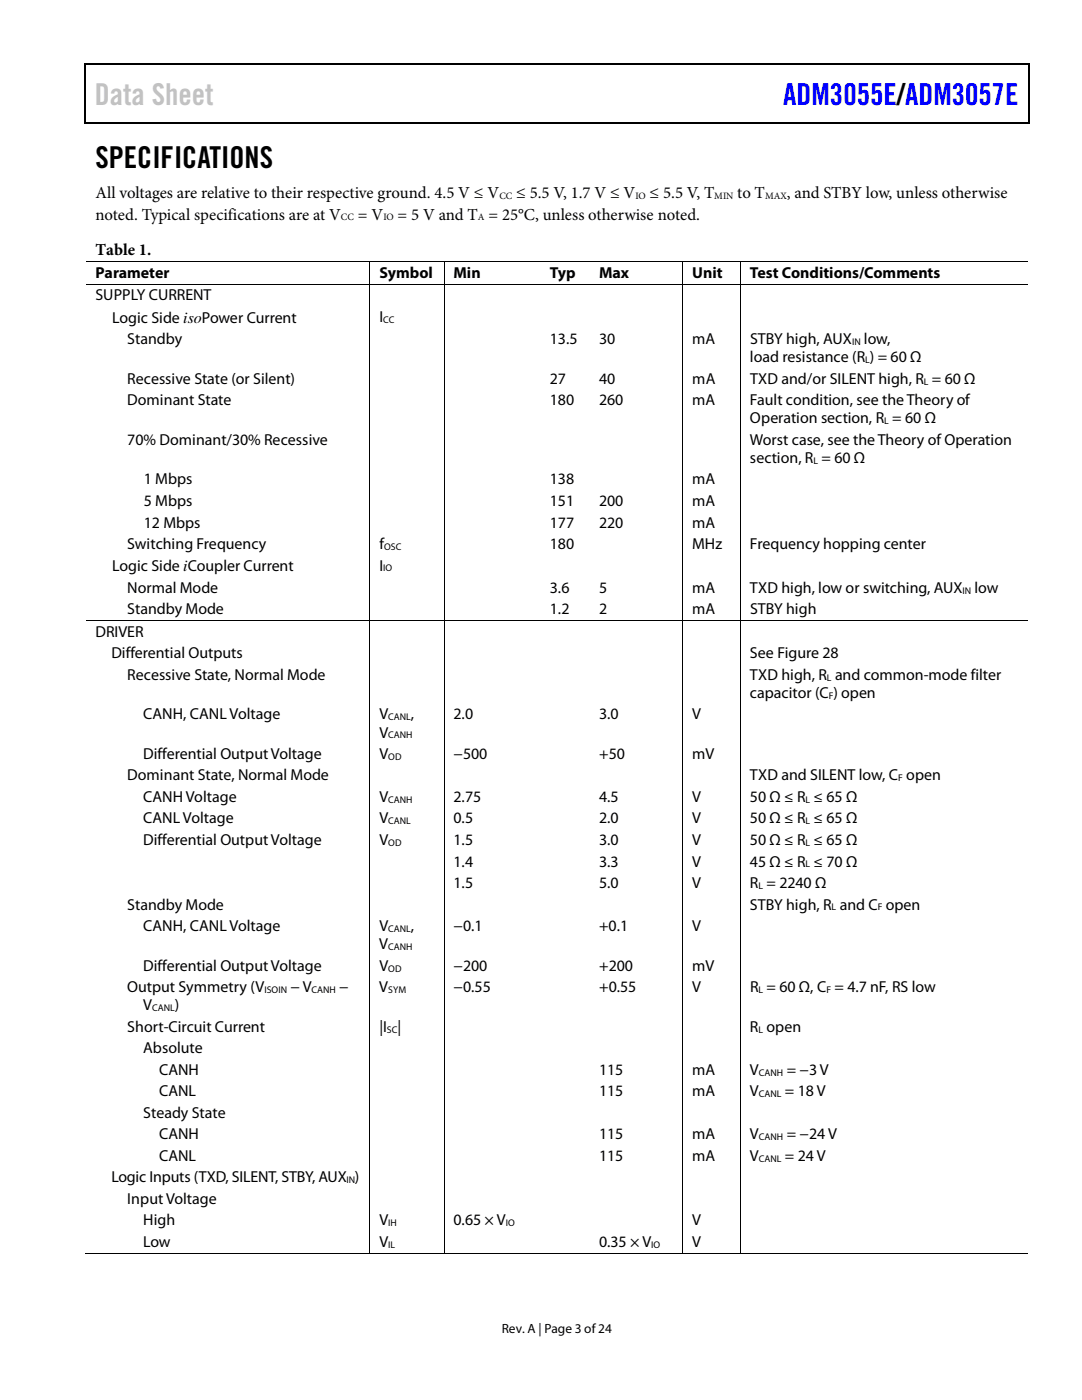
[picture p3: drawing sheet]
<svg xmlns="http://www.w3.org/2000/svg" width="216mm" height="279mm" viewBox="0 0 216 279" stroke-linecap="round" stroke-linejoin="round" font-family="sans-serif">
<defs><g id="words">
<text font-size="6" fill="#c1c1c1" x="18.9" y="20.9">Data Sheet</text>
<text font-size="6" fill="#00f" x="156.3" y="20.9">ADM3055E/ADM3057E</text>
<text font-size="6" x="19" y="33.6">SPECIFICATIONS</text>
<g font-size="3.3">
<text x="19" y="39.5">All voltages are relative to their respective ground. 4.5 V ≤ V</text>
<text x="103" y="39.5">≤ 5.5 V, 1.7 V ≤ V</text>
<text x="129.6" y="39.5">≤ 5.5 V, T</text>
<text x="147.1" y="39.5">to T</text>
<text x="157" y="39.5">, and STBY low, unless otherwise</text>
<text x="19.1" y="43.8">noted. Typical specifications are at V</text>
<text x="71.4" y="43.8">= V</text>
<text x="79.3" y="43.8">= 5 V and T = 25°C, unless otherwise noted.</text>
<text x="19.1" y="50.9">Table 1.</text>
</g>
<g font-size="3.2">
<text x="19" y="55.5">Parameter</text>
<text x="19" y="59.9">SUPPLY CURRENT</text>
<text x="75.7" y="55.5">Symbol</text>
<text x="90.5" y="55.5">Min</text>
<text x="109.7" y="55.5">Typ</text>
<text x="119.6" y="55.5">Max</text>
<text x="138.1" y="55.5">Unit</text>
<text x="149.7" y="55.5">Test Conditions/Comments</text>
<text x="22.4" y="64.4">Logic Side isoPower Current</text>
<text x="75.7" y="64.3">I</text>
<text x="25.4" y="68.7">Standby</text>
<text x="109.7" y="68.7">13.5</text>
<text x="119.6" y="68.7">30</text>
<text x="138.1" y="68.7">mA</text>
<text x="149.7" y="68.7">STBY high, AUX</text>
<text x="172.4" y="68.7">low,</text>
<text x="25.4" y="76.6">Recessive State (or Silent)</text>
<text x="109.7" y="76.6">27</text>
<text x="119.6" y="76.6">40</text>
<text x="138.1" y="76.6">mA</text>
<text x="149.6" y="72.3">load resistance (R ) = 60 Ω</text>
<text x="149.7" y="76.6">TXD and/or SILENT high, R = 60 Ω</text>
<text x="25.4" y="80.9">Dominant State</text>
<text x="109.7" y="80.9">180</text>
<text x="119.5" y="80.9">260</text>
<text x="138.1" y="80.9">mA</text>
<text x="149.6" y="80.9">Fault condition, see the Theory of</text>
<text x="25.4" y="88.8">70% Dominant/30% Recessive</text>
<text x="149.6" y="84.5">Operation section, R = 60 Ω</text>
<text x="149.6" y="88.8">Worst case, see the Theory of Operation</text>
<text x="149.6" y="92.4">section, R = 60 Ω</text>
<text x="28.7" y="96.7">1 Mbps</text>
<text x="28.7" y="101">5 Mbps</text>
<text x="109.7" y="96.7">138</text>
<text x="109.7" y="101">151</text>
<text x="119.5" y="101">200</text>
<text x="138.1" y="96.7">mA</text>
<text x="138.1" y="101">mA</text>
<text x="28.7" y="105.3">12 Mbps</text>
<text x="109.7" y="105.3">177</text>
<text x="119.5" y="105.3">220</text>
<text x="138.1" y="105.3">mA</text>
<text x="25.4" y="109.6">Switching Frequency</text>
<text x="75.7" y="109.6">f</text>
<text x="75.7" y="113.9">I</text>
<text x="109.7" y="109.6">180</text>
<text x="138.1" y="109.6">MHz</text>
<text x="149.6" y="109.6">Frequency hopping center</text>
<text x="22.4" y="114">Logic Side iCoupler Current</text>
<text x="25.4" y="118.3">Normal Mode</text>
<text x="109.7" y="118.3">3.6</text>
<text x="119.5" y="118.3">5</text>
<text x="138.1" y="118.3">mA</text>
<text x="149.7" y="118.3">TXD high, low or switching, AUX</text>
<text x="194.4" y="118.3">low</text>
<text x="25.4" y="122.6">Standby Mode</text>
<text x="109.7" y="122.6">1.2</text>
<text x="119.6" y="122.6">2</text>
<text x="138.1" y="122.6">mA</text>
<text x="149.7" y="122.6">STBY high</text>
<text x="19" y="127.1">DRIVER</text>
<text x="22.2" y="131.4">Differential Outputs</text>
<text x="149.6" y="131.4">See Figure 28</text>
<text x="25.4" y="135.7">Recessive State, Normal Mode</text>
<text x="149.6" y="135.7">TXD high, R and common-mode filter</text>
<text x="28.6" y="143.6">CANH, CANLVoltage</text>
<text x="75.7" y="143.6">V</text>
<text x="82" y="143.6">,</text>
<text x="90.5" y="143.6">2.0</text>
<text x="119.5" y="143.6">3.0</text>
<text x="138.1" y="143.6">V</text>
<text x="149.6" y="139.3">capacitor (C ) open</text>
<text x="75.7" y="147.2">V</text>
<text x="25.4" y="155.7">Dominant State, Normal Mode</text>
<text x="28.6" y="151.5">Differential Output Voltage</text>
<text x="75.7" y="151.5">V</text>
<text x="90.5" y="151.5">−500</text>
<text x="119.5" y="151.5">+50</text>
<text x="138.1" y="151.5">mV</text>
<text x="149.6" y="155.7">TXD and SILENT low, C open</text>
<text x="28.6" y="160.1">CANH Voltage</text>
<text x="75.7" y="160.1">V</text>
<text x="90.5" y="160.1">2.75</text>
<text x="119.5" y="160.1">4.5</text>
<text x="138.1" y="160.1">V</text>
<text x="149.6" y="160.1">50 Ω ≤ R ≤ 65 Ω</text>
<text x="28.6" y="164.3">CANL Voltage</text>
<text x="75.7" y="164.3">V</text>
<text x="90.5" y="164.3">0.5</text>
<text x="119.5" y="164.3">2.0</text>
<text x="138.1" y="164.3">V</text>
<text x="149.6" y="164.3">50 Ω ≤ R ≤ 65 Ω</text>
<text x="28.6" y="168.7">Differential Output Voltage</text>
<text x="75.7" y="168.7">V</text>
<text x="90.5" y="168.7">1.5</text>
<text x="90.5" y="172.9">1.4</text>
<text x="119.5" y="168.7">3.0</text>
<text x="119.5" y="172.9">3.3</text>
<text x="138.1" y="168.7">V</text>
<text x="138.1" y="172.9">V</text>
<text x="149.6" y="168.7">50 Ω ≤ R ≤ 65 Ω</text>
<text x="149.6" y="172.9">45 Ω ≤ R ≤ 70 Ω</text>
<text x="90.5" y="177.2">1.5</text>
<text x="119.5" y="177.2">5.0</text>
<text x="138.1" y="177.2">V</text>
<text x="149.6" y="177.2">R = 2240 Ω</text>
<text x="25.4" y="181.5">Standby Mode</text>
<text x="28.6" y="185.8">CANH, CANLVoltage</text>
<text x="75.7" y="185.8">V</text>
<text x="82" y="185.8">,</text>
<text x="90.5" y="185.8">−0.1</text>
<text x="119.5" y="185.8">+0.1</text>
<text x="138.1" y="185.8">V</text>
<text x="149.6" y="181.5">STBY high, R and C open</text>
<text x="75.7" y="189.4">V</text>
<text x="25.4" y="198">Output Symmetry (V</text>
<text x="28.6" y="193.7">Differential Output Voltage</text>
<text x="58" y="198">− V</text>
<text x="67.6" y="198">−</text>
<text x="75.7" y="198">V</text>
<text x="75.7" y="193.7">V</text>
<text x="90.5" y="193.7">−200</text>
<text x="90.5" y="198">−0.55</text>
<text x="119.5" y="193.7">+200</text>
<text x="119.6" y="198">+0.55</text>
<text x="138.1" y="193.7">mV</text>
<text x="138.1" y="198">V</text>
<text x="149.7" y="198">R = 60 Ω, C = 4.7 nF, RS low</text>
<text x="28.6" y="201.6">V</text>
<text x="34.9" y="201.6">)</text>
<text x="25.4" y="205.9">Short-Circuit Current</text>
<text x="75.7" y="205.9">|I |</text>
<text x="149.6" y="205.9">R open</text>
<text x="28.6" y="210.2">Absolute</text>
<text x="31.7" y="214.5">CANH</text>
<text x="119.5" y="214.5">115</text>
<text x="138.1" y="214.5">mA</text>
<text x="149.6" y="214.5">V</text>
<text x="157" y="214.5">= −3 V</text>
<text x="31.7" y="218.8">CANL</text>
<text x="119.5" y="218.8">115</text>
<text x="138.1" y="218.8">mA</text>
<text x="149.6" y="218.8">V</text>
<text x="156.6" y="218.8">= 18 V</text>
<text x="28.6" y="223.1">Steady State</text>
<text x="31.7" y="227.4">CANH</text>
<text x="119.5" y="227.4">115</text>
<text x="138.1" y="227.4">mA</text>
<text x="149.6" y="227.4">V</text>
<text x="157" y="227.4">= −24V</text>
<text x="31.7" y="231.7">CANL</text>
<text x="119.5" y="231.7">115</text>
<text x="138.1" y="231.7">mA</text>
<text x="149.6" y="231.7">V</text>
<text x="156.6" y="231.7">= 24V</text>
<text x="22.2" y="236">Logic Inputs (TXD, SILENT, STBY, AUX )</text>
<text x="25.4" y="240.3">Input Voltage</text>
<text x="28.6" y="244.6">High</text>
<text x="75.7" y="244.6">V</text>
<text x="90.5" y="244.6">0.65 × V</text>
<text x="138.1" y="244.6">V</text>
<text x="28.6" y="248.9">Low</text>
<text x="75.7" y="248.9">V</text>
<text x="119.5" y="248.9">0.35 × V</text>
<text x="138.1" y="248.9">V</text>
</g>
<text font-size="2.7" x="100.1" y="266">Rev. A | Page 3 of24</text>
<g font-size="1.9">
<text x="99.7" y="39.7">CC</text>
<text x="126.8" y="39.7">IO</text>
<text x="142.5" y="39.7">MIN</text>
<text x="152.7" y="39.7">MAX</text>
<text x="68" y="44">CC</text>
<text x="76.5" y="44">IO</text>
<text x="95.4" y="44">A</text>
<text x="76.5" y="64.4">CC</text>
<text x="170" y="68.9">IN</text>
<text x="172.6" y="72.5">L</text>
<text x="184.4" y="76.8">L</text>
<text x="176.4" y="84.7">L</text>
<text x="162.3" y="92.5">L</text>
<text x="76.6" y="109.7">OSC</text>
<text x="76.5" y="114">IO</text>
<text x="192.1" y="118.5">IN</text>
<text x="165" y="135.8">L</text>
<text x="77.5" y="143.7">CANL</text>
<text x="165.4" y="139.4">F</text>
<text x="77.5" y="147.4">CANH</text>
<text x="77.5" y="151.6">OD</text>
<text x="179.2" y="155.9">F</text>
<text x="77.5" y="160.2">CANH</text>
<text x="160.7" y="160.2">L</text>
<text x="77.5" y="164.5">CANL</text>
<text x="160.7" y="164.5">L</text>
<text x="77.5" y="168.8">OD</text>
<text x="160.7" y="168.8">L</text>
<text x="160.7" y="173.1">L</text>
<text x="151.3" y="177.4">L</text>
<text x="165.9" y="181.7">L</text>
<text x="175.2" y="181.7">F</text>
<text x="77.5" y="186">CANL</text>
<text x="77.5" y="189.6">CANH</text>
<text x="77.5" y="193.9">OD</text>
<text x="30.4" y="201.8">CANL</text>
<text x="52.8" y="198.2">ISOIN</text>
<text x="62.1" y="198.2">CANH</text>
<text x="77.5" y="198.2">SYM</text>
<text x="151.3" y="198.2">L</text>
<text x="164.9" y="198.2">F</text>
<text x="77.2" y="206.1">SC</text>
<text x="151.3" y="206.1">L</text>
<text x="151.4" y="214.7">CANH</text>
<text x="151.4" y="218.9">CANL</text>
<text x="151.4" y="227.5">CANH</text>
<text x="151.4" y="231.9">CANL</text>
<text x="69.2" y="236.1">IN</text>
<text x="77.5" y="244.7">IH</text>
<text x="100.9" y="244.7">IO</text>
<text x="77.5" y="249">IL</text>
<text x="130" y="249">IO</text>
</g>
</g></defs>
<g fill="#000">
<path d="M16.9 12.7h.2v1h-.2zM16.9 12.7h.2v.3h-.2zM82.5 12.7h.3v.3h-.3zM205.1 12.7h.3v1h-.3zM205.1 12.7h.3v.3h-.3zM16.9 24.4h.2v.2h-.2zM82.3 24.4h.2v.2h-.2zM205.1 24.4h.3v.2h-.3zM73.7 52.1h.2v.2h-.2zM73.7 56.6h.2v.2h-.2zM88.5 52.1h.2v.2h-.2zM88.5 56.6h.2v.2h-.2z"/>
<path d="M107.8 52.1h.2v.2h-.2zM107.8 56.6h.2v.2h-.2zM117.6 52.1h.2v.2h-.2zM117.6 56.6h.2v.2h-.2zM136.1 52.1h.2v.2h-.2zM136.1 56.6h.2v.2h-.2zM147.7 52.1h.1v.2h-.1zM147.7 56.6h.1v.2h-.1zM73.7 123.8h.2v.2h-.2zM88.5 123.8h.2v.2h-.2zM107.8 123.8h.2v.2h-.2zM117.6 123.8h.2v.2h-.2z"/>
<path d="M136.1 123.8h.2v.2h-.2zM147.7 123.8h.1v.2h-.1zM73.7 250h.2v.2h-.2zM88.5 250h.2v.2h-.2zM107.6 250h.1v.2h-.1zM117.4 250h.2v.2h-.2zM136.1 250h.2v.2h-.2zM147.7 250h.1v.2h-.1z"/>
</g>
<path d="M17 13.7v10.7M17.1 12.8h65.4M82.8 12.8h122.3M205.2 13.7v10.7M17.1 24.5h188" fill="none" stroke="#000" stroke-width=".25"/>
<g fill="none" stroke="#000" stroke-width=".2">
<path d="M17.1 52.2h56.6M17.1 56.7h56.6M73.8 52.3v4.3M73.8 56.8v67M73.9 52.2h14.6M73.9 56.7h14.6M88.6 52.3v4.3M88.6 56.8v67M88.7 52.2h19.1M88.7 56.7h19.1M108 52.2h9.6M108 56.7h9.6"/>
<path d="M117.8 52.2h18.3M117.8 56.7h18.3M136.2 52.3v4.3M136.2 56.8v67M136.3 52.2h11.4M136.3 56.7h11.4M147.7 52.3v4.3M147.7 56.8v67M147.8 52.2h57.3M147.8 56.7h57.3M17.1 123.9h56.6M73.8 124v126"/>
<path d="M73.9 123.9h14.6M88.6 124v126M88.7 123.9h19.1M108 123.9h9.6M117.8 123.9h18.3M136.2 124v126M136.3 123.9h11.4M147.7 124v126M147.8 123.9h57.3M16.9 250.1h56.8M73.9 250.1h14.6M88.7 250.1h47.4"/>
<path d="M136.3 250.1h11.4M147.8 250.1h57.3"/>
</g>
<use href="#words"/>
</svg>
